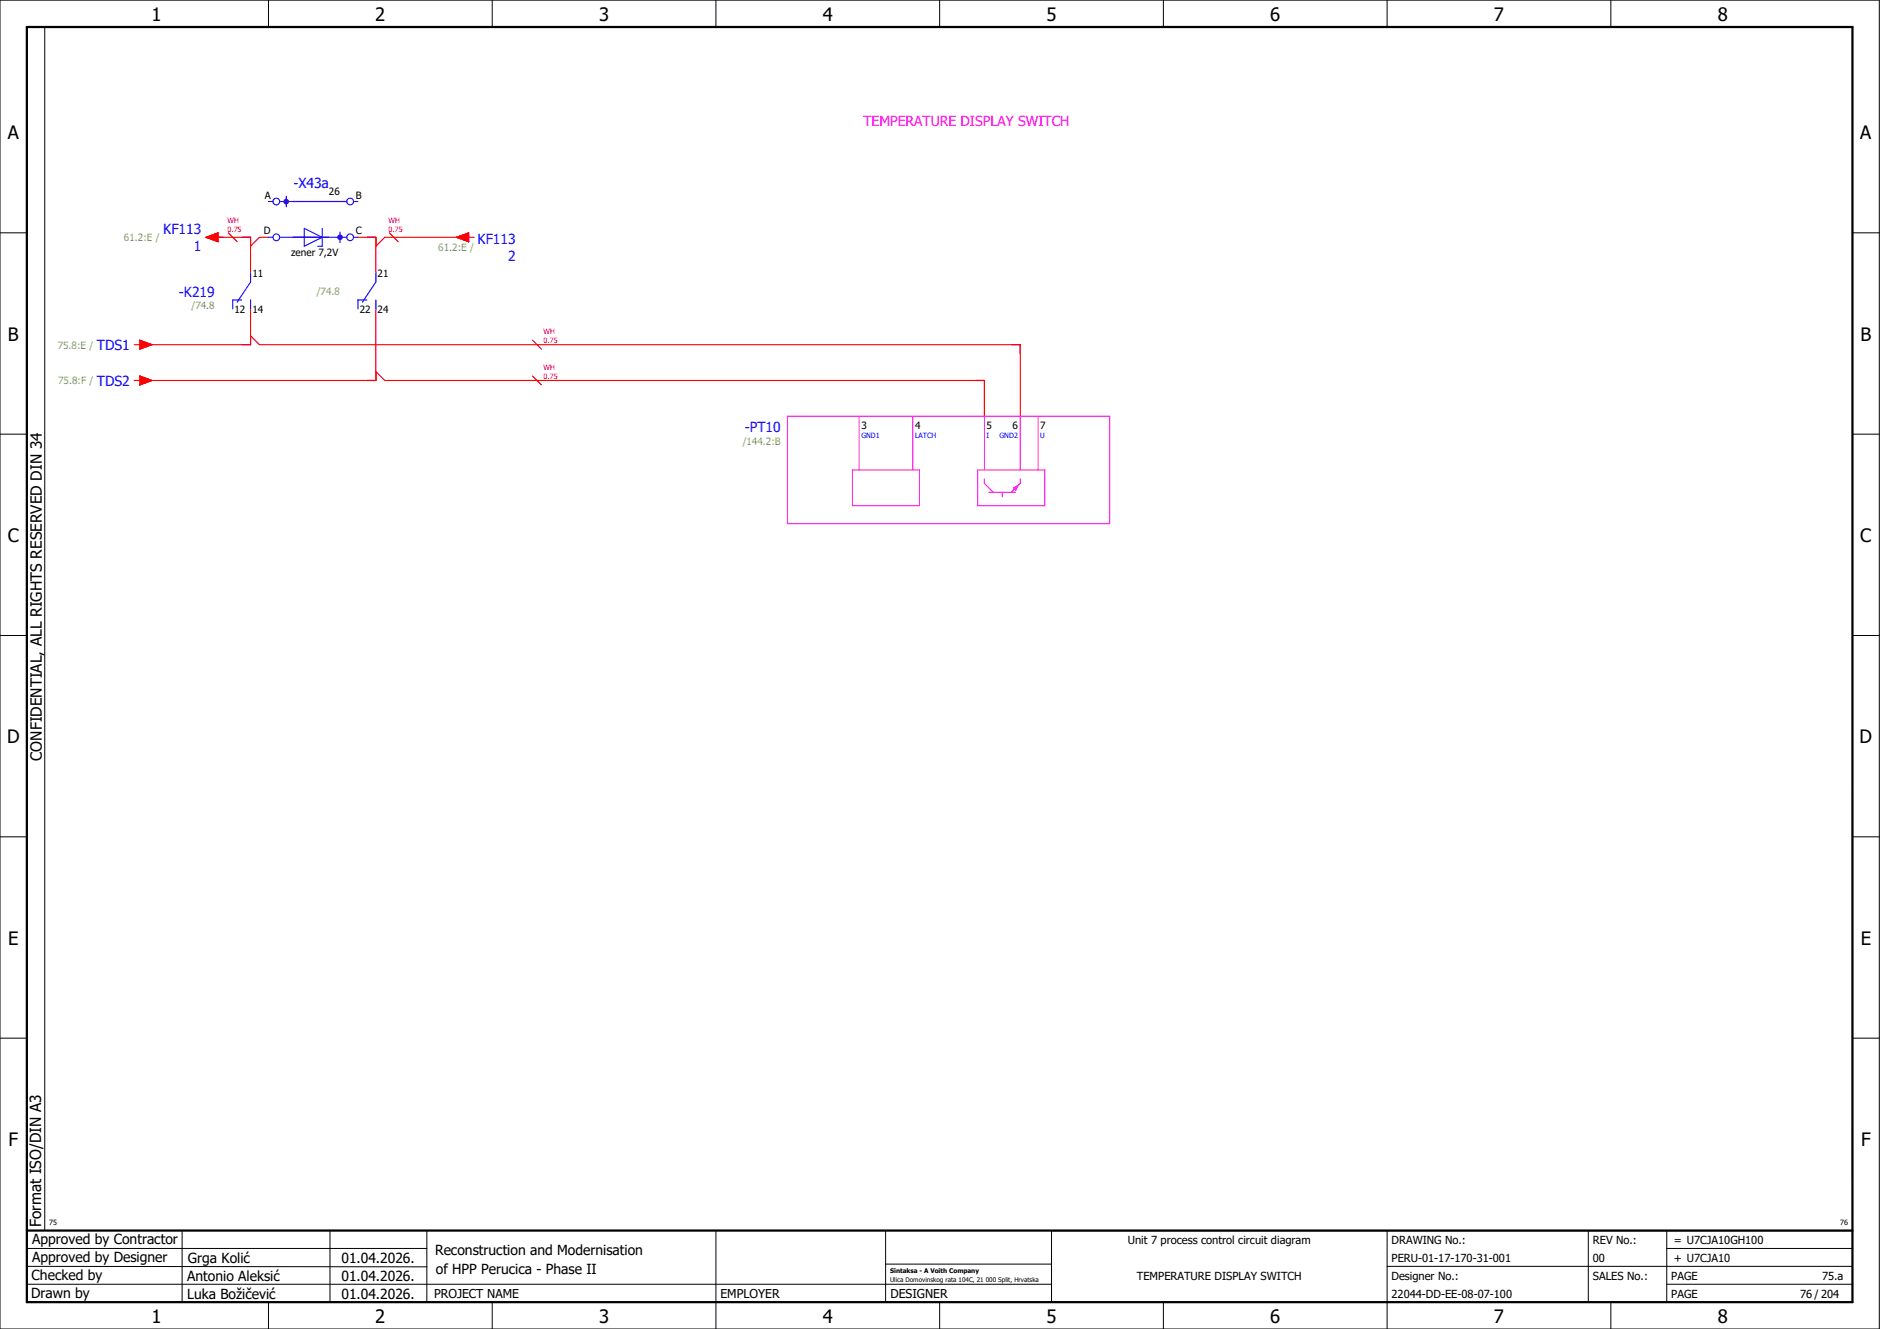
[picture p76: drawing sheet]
<svg xmlns="http://www.w3.org/2000/svg" width="420mm" height="297mm" viewBox="0 0 420 297" stroke-linecap="round" stroke-linejoin="round" font-family="sans-serif">
<defs><g id="words">
<g font-size="4.1">
<text x="33.9" y="4.7">1</text>
<text x="83.9" y="4.7">2</text>
<text x="133.9" y="4.7">3</text>
<text x="183.9" y="4.7">4</text>
<text x="233.9" y="4.7">5</text>
<text x="283.9" y="4.7">6</text>
<text x="333.9" y="4.7">7</text>
<text x="383.9" y="4.7">8</text>
<text x="1.8" y="31.2">A</text>
<text x="415.8" y="31.2">A</text>
<text x="1.8" y="76.2">B</text>
<text x="415.8" y="76.2">B</text>
<text x="1.8" y="121.2">C</text>
<text x="415.8" y="121.2">C</text>
<text x="1.6" y="166.2">D</text>
<text x="415.6" y="166.2">D</text>
<text x="1.8" y="211.2">E</text>
<text x="415.8" y="211.2">E</text>
<text x="1.9" y="256.2">F</text>
<text x="415.9" y="256.2">F</text>
<text x="33.9" y="295.7">1</text>
<text x="83.9" y="295.7">2</text>
<text x="133.9" y="295.7">3</text>
<text x="183.9" y="295.7">4</text>
<text x="233.9" y="295.7">5</text>
<text x="283.9" y="295.7">6</text>
<text x="333.9" y="295.7">7</text>
<text x="383.9" y="295.7">8</text>
</g>
<g font-size="3.4">
<text x="9.4" y="170" transform="rotate(-90 9.4 170)">CONFIDENTIAL, ALL RIGHTS RESERVED DIN 34</text>
<text x="9.2" y="274.3" transform="rotate(-90 9.2 274.3)">Format ISO/DIN A3</text>
</g>
<text font-size="3.1" fill="#f0f" x="193" y="28.1">TEMPERATURE DISPLAY SWITCH</text>
<g font-size="3.1" fill="#00f">
<text x="65.6" y="42">-X43a</text>
<text x="36.5" y="52.4">KF113</text>
<text x="43.3" y="56.1">1</text>
<text x="106.7" y="54.6">KF113</text>
<text x="113.6" y="58.4">2</text>
<text x="40" y="66.3">-K219</text>
<text x="21.7" y="78.3">TDS1</text>
<text x="21.7" y="86.3">TDS2</text>
<text x="166.5" y="96.6">-PT10</text>
</g>
<g font-size="3.1">
<text x="7.2" y="278.1">Approved by Contractor</text>
<text x="97.2" y="280.5">Reconstruction and Modernisation</text>
<text x="7.1" y="286.1">Checked by</text>
<text x="7.2" y="282.1">Approved by Designer</text>
<text x="41.8" y="286.2">Antonio Aleksić</text>
<text x="42" y="282.3">Grga Kolić</text>
<text x="76.3" y="282.3">01.04.2026.</text>
<text x="76.3" y="286.3">01.04.2026.</text>
<text x="97.4" y="284.8">of HPP Perucica - Phase II</text>
<text x="6.9" y="290">Drawn by</text>
<text x="41.8" y="290.3">Luka Božičević</text>
<text x="76.3" y="290.3">01.04.2026.</text>
</g>
<g font-size="2.7">
<text x="97" y="290.1">PROJECT NAME</text>
<text x="161" y="290.1">EMPLOYER</text>
<text x="199" y="290.1">DESIGNER</text>
</g>
<g font-size="2.5">
<text x="252" y="278">Unit 7 process control circuit diagram</text>
<text x="311" y="278">DRAWING No.:</text>
<text x="356" y="278">REV No.:</text>
<text x="374.1" y="278">= U7CJA10GH100</text>
<text x="254.1" y="286">TEMPERATURE DISPLAY SWITCH</text>
<text x="311" y="286">Designer No.:</text>
<text x="311" y="282">PERU-01-17-170-31-001</text>
<text x="356" y="286">SALES No.:</text>
<text x="356" y="282">00</text>
<text x="373.5" y="286">PAGE</text>
<text x="374.1" y="282.1">+ U7CJA10</text>
<text x="407.2" y="286">75.a</text>
<text x="311" y="290">22044-DD-EE-08-07-100</text>
<text x="373.5" y="290">PAGE</text>
<text x="402.3" y="290">76 / 204</text>
</g>
<g font-size="2.2">
<text x="59.2" y="44.4">A</text>
<text x="73.5" y="43.6">26</text>
<text x="79.5" y="44.4">B</text>
<text x="59" y="52.4">D</text>
<text x="79.5" y="52.4">C</text>
<text x="65.1" y="57.3">zener 7,2V</text>
<text x="56.4" y="62">11</text>
<text x="84.4" y="62">21</text>
<text x="52.4" y="69.9">12</text>
<text x="56.4" y="69.9">14</text>
<text x="80.4" y="69.9">22</text>
<text x="84.4" y="69.9">24</text>
<text x="192.5" y="95.8">3</text>
<text x="204.5" y="95.8">4</text>
<text x="220.5" y="95.8">5</text>
<text x="226.3" y="95.8">6</text>
<text x="232.5" y="95.8">7</text>
</g>
<g font-size="2.2" fill="#7ca552">
<text x="27.7" y="53.9">61.2:E /</text>
<text x="98" y="56.1">61.2:E /</text>
<text x="70.8" y="65.9">/74.8</text>
<text x="42.8" y="69.2">/74.8</text>
<text x="12.9" y="77.9">75.8:E /</text>
<text x="13" y="85.9">75.8:F /</text>
<text x="166" y="99.5">/144.2:B</text>
</g>
<g font-size="1.6" fill="#f00">
<text x="50.9" y="51.8">0.75</text>
<text x="50.9" y="49.9">WH</text>
<text x="86.9" y="51.8">0.75</text>
<text x="86.9" y="49.9">WH</text>
<text x="121.5" y="76.7">0.75</text>
<text x="121.5" y="74.8">WH</text>
<text x="121.5" y="82.8">WH</text>
<text x="121.5" y="84.7">0.75</text>
</g>
<g font-size="1.6" fill="#00f">
<text x="192.5" y="97.9">GND1</text>
<text x="204.5" y="97.9">LATCH</text>
<text x="220.5" y="97.9">I</text>
<text x="223.4" y="97.9">GND2</text>
<text x="232.5" y="97.9">U</text>
</g>
<g font-size="1.6">
<text x="11" y="273.7">75</text>
<text x="411.2" y="273.7">76</text>
</g>
<g font-size="1.4">
<text x="198.9" y="284.4">Sintaksa - A Voith Company</text>
<text x="198.9" y="286.4">Ulica Domovinskog rata 104C, 21 000 Split, Hrvatska</text>
</g>
</g></defs>
<g fill="none" stroke="#000" stroke-width=".22">
<path d="M0 0h420v297h-420zM10 6v269M60 0v6M110 0v6M160 0v6M210 0v6M260 0v6M310 0v6M360 0v6M0 52h6M414 52h6M0 97h6"/>
<path d="M414 97h6M0 142h6M414 142h6M414 176.3v87.4M0 187h6M414 187h6M0 232h6M414 232h6M6 279h89.4M40.7 275v16M73.7 274.9v16M95.4 275.1v16"/>
<path d="M160 275v22M197.9 275.1v16M310 275v22M355 275v16M372.5 279h41.5M372.5 275v16M414 275h-179v16M6 283l89.4 .1M6 287h229M60 291v6M110 291v6M197.9 282.5h37.1"/>
<path d="M210 291v6M260 291v6M310 283h104M360 291v6M372.5 287h41.5"/>
</g>
<path d="M6 6h408v285h-408zM6 275h408" fill="none" stroke="#000" stroke-width=".5"/>
<path d="M48 53h8v8M60 53h-2l-2 2M80 53h4v8M104 53h-18l-2 2M56 69v8h-24M58 77h170v16M84 69v16h-52M86 85h134v8" fill="none" stroke="#f00" stroke-width=".25"/>
<path d="M66 53h7.5M68 51l4 2-4 2zM72 51v4h-1" fill="none" stroke="#00f" stroke-width=".25"/>
<circle cx="76" cy="53" r=".63" fill="#00f"/>
<g fill="none" stroke="#00f" stroke-width=".25">
<path d="M62.5 53h15M65.5 45h12"/>
<circle cx="78.2" cy="53" r=".75"/>
</g>
<circle cx="64" cy="45.1" r=".63" fill="#00f"/>
<g fill="none" stroke="#00f" stroke-width=".25">
<path d="M60 45h1M60 53h1M62.5 45h15M64 43.9v2.3M65.5 53h4M76 51.9v2.3M79 45h1M79 53h1M54 67h-2v2M56 67v2M56 61v2l-3 4.5M82 67h-2v2"/>
<path d="M84 67v2M84 61v2l-3 4.5"/>
<circle cx="61.7" cy="53" r=".75"/>
<circle cx="61.7" cy="45" r=".75"/>
<circle cx="78.2" cy="45" r=".75"/>
</g>
<g fill="none" stroke="#f00" stroke-width=".25">
<path d="M46 53l2.8-1v2zM48.8 53h1.2M51 52l2 2M87 52l2 2M102 53l2.7-1v2zM104.7 53h1.3M30 77h1.3M31.3 76l2.7 1-2.7 1zM54 77h2v-2l2 2M119 76l2 2M226 77h2v2M30 85h1.3"/>
<path d="M31.3 84l2.7 1-2.7 1zM82 85h2v-2l2 2M119 84l2 2M218 85h2v2"/>
</g>
<path d="M176 93h72v24h-72zM220 107v1l2 2M221 110h6M224 110v1M226.5 109l1-.5-.5 1zM228 107v1l-2 2" fill="none" stroke="#f0f" stroke-width=".25"/>
<path d="M192 93v12M204 93v12M220 93v12M228 93v12M232 93v12M190.5 105h15v8h-15zM218.5 105h15v8h-15z" fill="none" stroke="#f0f" stroke-width=".22"/>
<path d="M226.5 109l1-.5-.5 1z" fill="#f0f" stroke="#f0f" stroke-width=".22"/>
<g fill="#f00" stroke="#f00" stroke-width=".22">
<path d="M46 53l2.8-1v2z"/>
<path d="M102 53l2.7-1v2z"/>
<path d="M31.3 76l2.7 1-2.7 1z"/>
<path d="M31.3 84l2.7 1-2.7 1z"/>
</g>
<use href="#words"/>
</svg>
